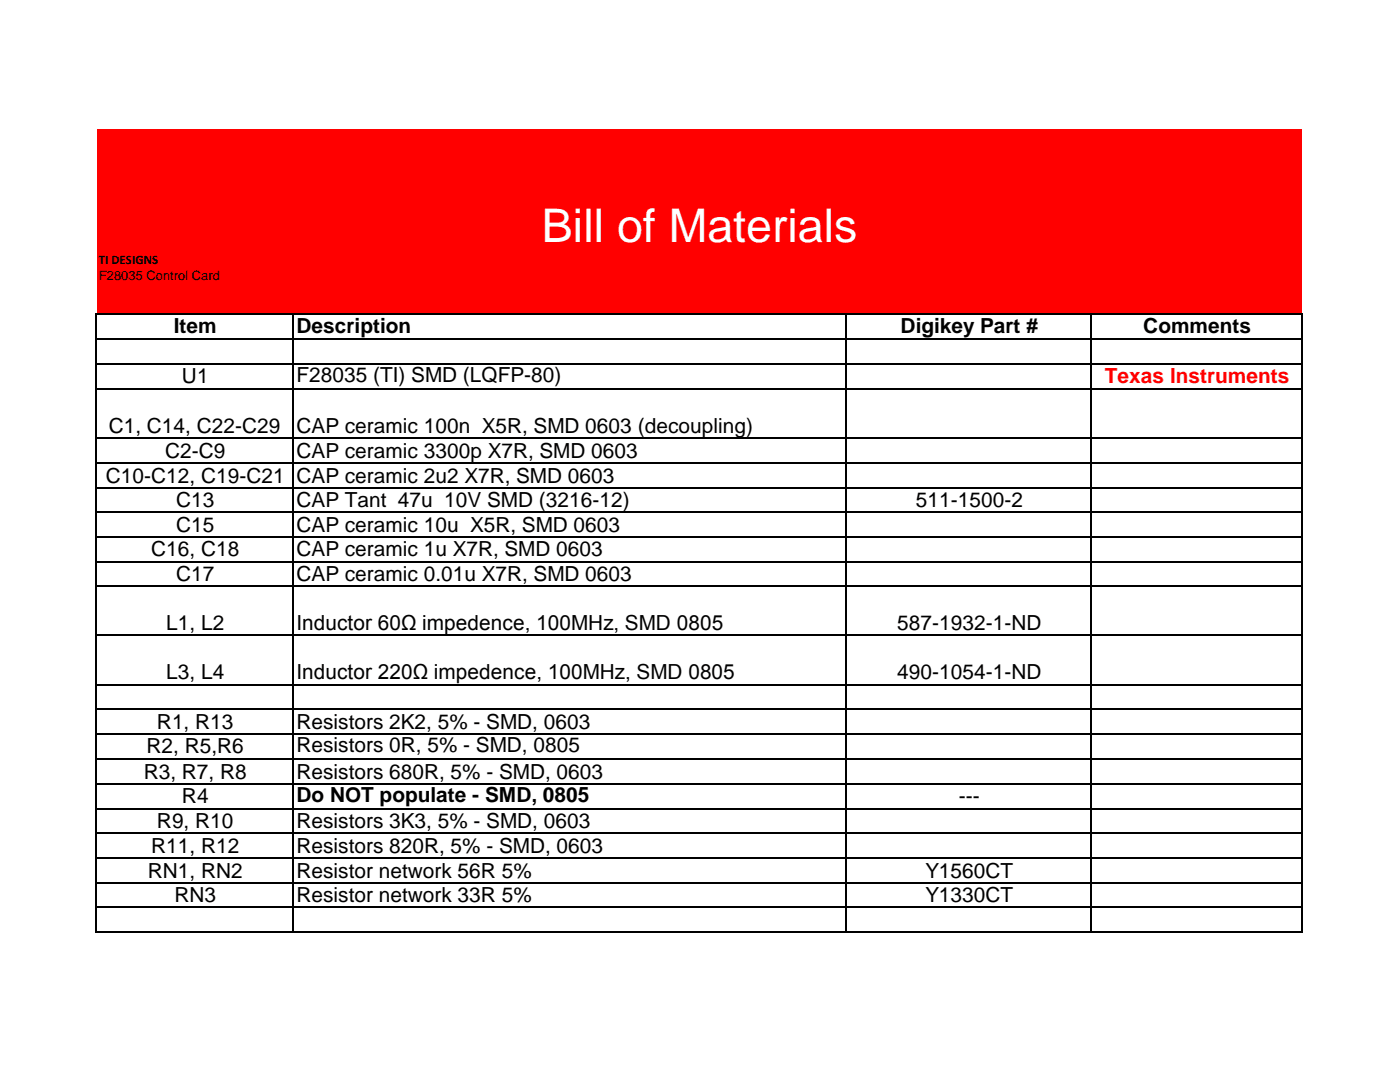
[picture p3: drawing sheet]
<svg xmlns="http://www.w3.org/2000/svg" width="279mm" height="216mm" viewBox="0 0 279 216" stroke-linecap="round" stroke-linejoin="round" font-family="sans-serif">
<defs><g id="words">
<text font-size="9.3" fill="#fff" x="108.2" y="48.3">Bill of Materials</text>
<g font-size="4.1">
<text x="34.7" y="66.5">Item</text>
<text x="59.2" y="66.4">Description</text>
<text x="179.7" y="66.5">Digikey Part #</text>
<text x="228.2" y="66.5">Comments</text>
<text x="36.3" y="76.5">U1</text>
<text x="59.2" y="76.3">F28035 (TI) SMD (LQFP-80)</text>
<text x="21.7" y="86.5">C1, C14, C22-C29</text>
<text x="59.2" y="86.5">CAP ceramic 100n X5R, SMD 0603 (decoupling)</text>
<text x="32.9" y="91.4">C2-C9</text>
<text x="59.2" y="91.4">CAP ceramic 3300p X7R, SMD 0603</text>
<text x="21.1" y="96.3">C10-C12, C19-C21</text>
<text x="35.1" y="101.2">C13</text>
<text x="59.2" y="96.3">CAP ceramic 2u2 X7R, SMD 0603</text>
<text x="59.2" y="101.2">CAP Tant 47u 10V SMD (3216-12)</text>
<text x="182.7" y="101.2">511-1500-2</text>
<text x="35.1" y="106.1">C15</text>
<text x="59.2" y="106.1">CAP ceramic 10u X5R, SMD 0603</text>
<text x="30.2" y="111">C16, C18</text>
<text x="59.2" y="111">CAP ceramic 1u X7R, SMD 0603</text>
<text x="35.1" y="115.9">C17</text>
<text x="59.2" y="115.9">CAP ceramic 0.01u X7R, SMD 0603</text>
<text x="33.2" y="125.8">L1, L2</text>
<text x="59.2" y="125.8">Inductor 60Ω impedence, 100MHz, SMD 0805</text>
<text x="179" y="125.8">587-1932-1-ND</text>
<text x="33.2" y="135.6">L3, L4</text>
<text x="59.2" y="135.6">Inductor 220Ω impedence, 100MHz, SMD 0805</text>
<text x="179" y="135.6">490-1054-1-ND</text>
<text x="31.3" y="145.4">R1, R13</text>
<text x="59.2" y="145.4">Resistors 2K2, 5% - SMD, 0603</text>
<text x="28.7" y="155.3">R3, R7, R8</text>
<text x="29.2" y="150.3">R2, R5,R6</text>
<text x="59.2" y="150.1">Resistors 0R, 5% - SMD, 0805</text>
<text x="59.2" y="155.3">Resistors 680R, 5% - SMD, 0603</text>
<text x="36.3" y="160.2">R4</text>
<text x="59.2" y="160">Do NOT populate - SMD, 0805</text>
<text x="191.3" y="160.2">---</text>
<text x="31.3" y="165.3">R9, R10</text>
<text x="59.2" y="165.3">Resistors 3K3, 5% - SMD, 0603</text>
<text x="30.2" y="170.2">R11, R12</text>
<text x="59.2" y="170.2">Resistors 820R, 5% - SMD, 0603</text>
<text x="29.5" y="175.1">RN1, RN2</text>
<text x="59.2" y="175.1">Resistor network 56R 5%</text>
<text x="184.7" y="175.1">Y1560CT</text>
<text x="34.8" y="180">RN3</text>
<text x="59.2" y="180">Resistor network 33R 5%</text>
<text x="184.7" y="180">Y1330CT</text>
</g>
<text font-size="4.1" fill="#f00" x="220.5" y="76.5">Texas Instruments</text>
<g font-size="2.6">
<text x="19.7" y="52.6">TI DESIGNS</text>
<text x="19.8" y="55.9">F28035 Control Card</text>
</g>
</g></defs>
<path d="M19.4 25.7h240.4v37h-240.4z" fill="#f00"/>
<g fill="none" stroke="#000" stroke-width=".25">
<path d="M19.2 62.6v123.5M19.3 62.7h240.6M19.3 67.7h240.6M19.3 72.6h240.6M19.3 77.7h240.6M58.4 62.8v123.3M168.8 62.8v123.3M217.8 62.8v123.3M259.8 62.8v123.3M19.3 87.5h240.6M19.3 92.4h240.6M19.3 97.3h240.6"/>
<path d="M19.3 102.2h240.6M19.3 107.1h240.6M19.3 112h240.6M19.3 117h240.6M19.3 126.8h240.6M19.3 136.6h240.6M19.3 141.5h240.6M19.3 146.4h240.6M19.3 151.5h240.6M19.3 156.4h240.6M19.3 161.4h240.6M19.3 166.3h240.6"/>
<path d="M19.3 171.2h240.6M19.3 176.1h240.6M19.3 181h240.6M19.3 186h240.6"/>
</g>
<use href="#words"/>
</svg>
